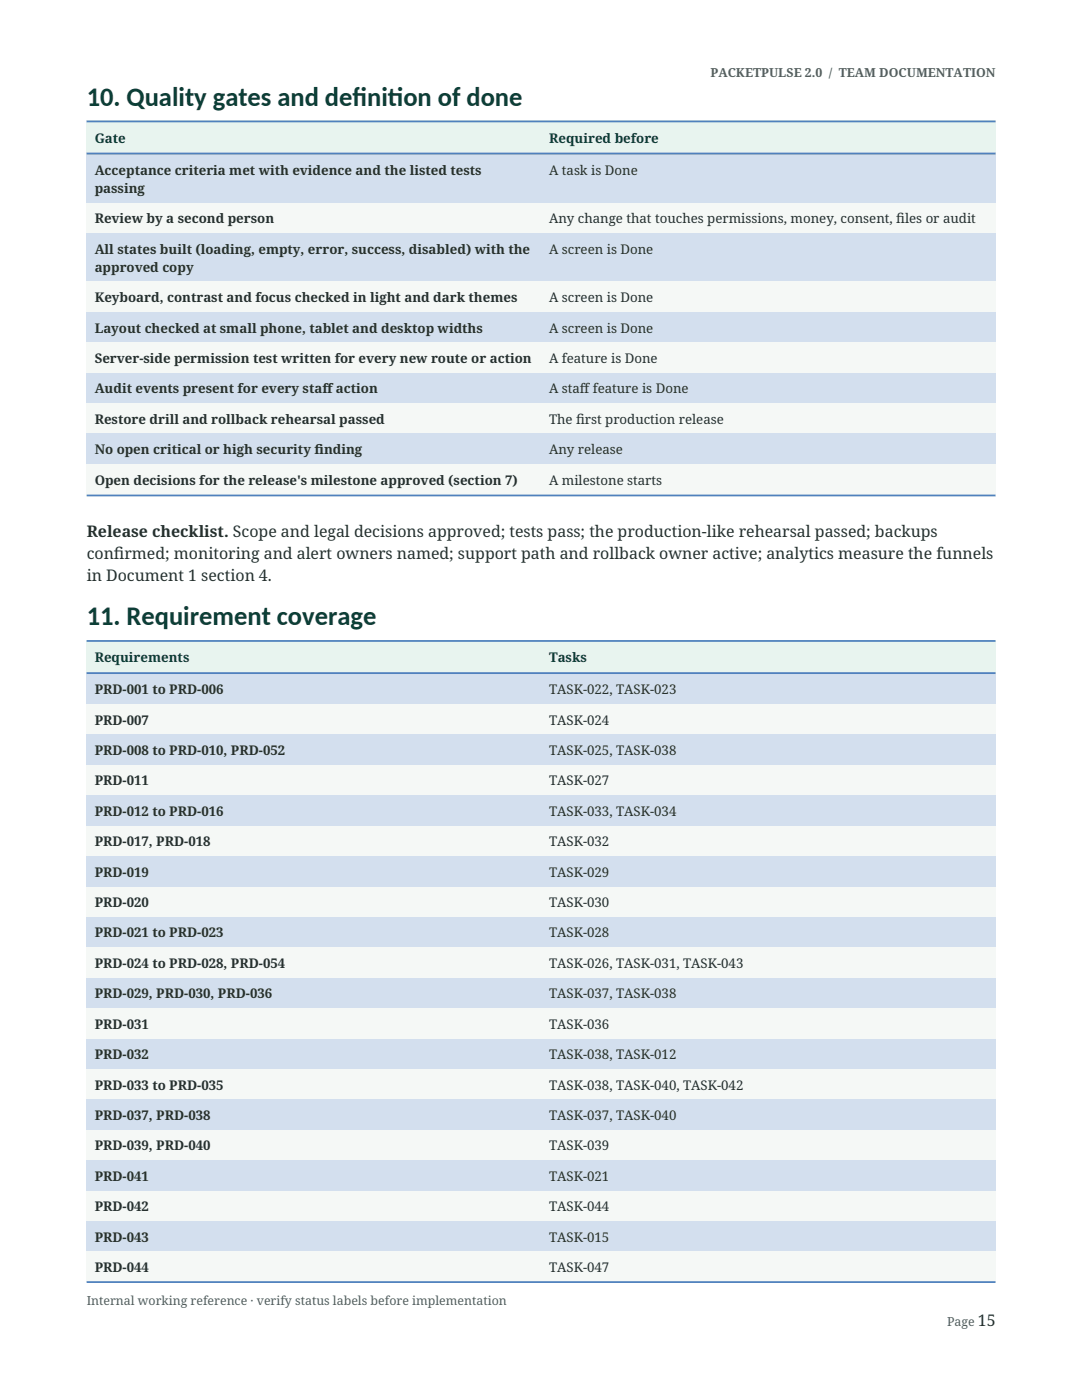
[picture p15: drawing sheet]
<svg xmlns="http://www.w3.org/2000/svg" width="216mm" height="279mm" viewBox="0 0 216 279" stroke-linecap="round" stroke-linejoin="round" font-family="sans-serif">
<defs><g id="words">
<g font-size="5.3" fill="#0c3f37">
<text x="17.3" y="21.1">10. Quality gates and def</text>
<text x="70.3" y="21.1">init</text>
<text x="77.4" y="21.1">ion of done</text>
<text x="17.3" y="124.8">11. Requirement coverage</text>
</g>
<g font-size="3.2" fill="#26302d">
<text x="17.3" y="107.1">Release checklist. Scope and legal decisions approved; tests pass; the production-like rehearsal passed; backups</text>
<text x="17.3" y="111.5">conf</text>
<text x="22.7" y="111.5">irmed; monitoring and alert owners named; support path and rollback owner active; analytics measure the funnels</text>
<text x="17.3" y="115.9">in Document 1 section 4.</text>
<text x="195.1" y="264.6">15</text>
</g>
<g font-size="2.6" fill="#0c3f37">
<text x="18.9" y="28.5">Gate</text>
<text x="109.6" y="28.5">Required before</text>
<text x="18.9" y="132.1">Requirements</text>
<text x="109.6" y="132.1">Tasks</text>
</g>
<g font-size="2.6" fill="#26302d">
<text x="18.9" y="34.9">Acceptance criteria met with evidence and the listed tests</text>
<text x="109.6" y="34.9">A task is Done</text>
<text x="18.9" y="38.5">passing</text>
<text x="18.9" y="44.6">Review by a second person</text>
<text x="109.6" y="44.6">Any change that touches permissions, money, consent, f</text>
<text x="178.9" y="44.6">iles or audit</text>
<text x="18.9" y="50.6">All states built (loading, empty, error, success, disabled) with the</text>
<text x="109.6" y="50.6">A screen is Done</text>
<text x="18.9" y="54.2">approved copy</text>
<text x="18.9" y="60.3">Keyboard, contrast and focus checked in light and dark themes</text>
<text x="109.6" y="60.3">A screen is Done</text>
<text x="18.9" y="66.4">Layout checked at small phone, tablet and desktop widths</text>
<text x="109.6" y="66.4">A screen is Done</text>
<text x="18.9" y="72.4">Server-side permission test written for every new route or action</text>
<text x="109.6" y="72.4">A feature is Done</text>
<text x="18.9" y="78.5">Audit events present for every staf</text>
<text x="64.3" y="78.5">f action</text>
<text x="109.6" y="78.5">A staf</text>
<text x="115.7" y="78.5">f feature is Done</text>
<text x="18.9" y="84.6">Restore drill and rollback rehearsal passed</text>
<text x="109.6" y="84.6">The f</text>
<text x="115" y="84.6">irst production release</text>
<text x="18.9" y="90.6">No open critical or high security f</text>
<text x="62.8" y="90.6">inding</text>
<text x="109.6" y="90.6">Any release</text>
<text x="18.9" y="96.7">Open decisions for the release's milestone approved (section 7)</text>
<text x="109.6" y="96.7">A milestone starts</text>
<text x="18.9" y="138.6">PRD-001 to PRD-006</text>
<text x="109.6" y="138.6">TASK-022, TASK-023</text>
<text x="18.9" y="144.6">PRD-007</text>
<text x="109.6" y="144.6">TASK-024</text>
<text x="18.9" y="150.7">PRD-008 to PRD-010, PRD-052</text>
<text x="109.6" y="150.7">TASK-025, TASK-038</text>
<text x="18.9" y="156.8">PRD-011</text>
<text x="109.6" y="156.8">TASK-027</text>
<text x="18.9" y="162.8">PRD-012 to PRD-016</text>
<text x="109.6" y="162.8">TASK-033, TASK-034</text>
<text x="18.9" y="168.9">PRD-017, PRD-018</text>
<text x="109.6" y="168.9">TASK-032</text>
<text x="18.9" y="175">PRD-019</text>
<text x="109.6" y="175">TASK-029</text>
<text x="18.9" y="181">PRD-020</text>
<text x="109.6" y="181">TASK-030</text>
<text x="18.9" y="187.1">PRD-021 to PRD-023</text>
<text x="109.6" y="187.1">TASK-028</text>
<text x="18.9" y="193.2">PRD-024 to PRD-028, PRD-054</text>
<text x="109.6" y="193.2">TASK-026, TASK-031, TASK-043</text>
<text x="18.9" y="199.2">PRD-029, PRD-030, PRD-036</text>
<text x="109.6" y="199.2">TASK-037, TASK-038</text>
<text x="18.9" y="205.3">PRD-031</text>
<text x="109.6" y="205.3">TASK-036</text>
<text x="18.9" y="211.4">PRD-032</text>
<text x="109.6" y="211.4">TASK-038, TASK-012</text>
<text x="18.9" y="217.4">PRD-033 to PRD-035</text>
<text x="109.6" y="217.4">TASK-038, TASK-040, TASK-042</text>
<text x="18.9" y="223.5">PRD-037, PRD-038</text>
<text x="109.6" y="223.5">TASK-037, TASK-040</text>
<text x="18.9" y="229.6">PRD-039, PRD-040</text>
<text x="109.6" y="229.6">TASK-039</text>
<text x="18.9" y="235.6">PRD-041</text>
<text x="109.6" y="235.6">TASK-021</text>
<text x="18.9" y="241.7">PRD-042</text>
<text x="109.6" y="241.7">TASK-044</text>
<text x="18.9" y="247.8">PRD-043</text>
<text x="109.6" y="247.8">TASK-015</text>
<text x="18.9" y="253.8">PRD-044</text>
<text x="109.6" y="253.8">TASK-047</text>
</g>
<g font-size="2.5" fill="#52615b">
<text x="141.8" y="15.3">PACKETPULSE 2.0 / TEAM DOCUMENTATION</text>
<text x="17.3" y="260.5">Internal working reference · verify status labels before implementation</text>
<text x="189" y="264.6">Page</text>
</g>
</g></defs>
<g fill="#e8f4ef">
<path d="M17.3 24.1h90.6v6.4h-90.6z" fill-rule="evenodd"/>
<path d="M107.9 24.1h90.7v6.4h-90.7z" fill-rule="evenodd"/>
</g>
<g fill="#d3dfee">
<path d="M17.3 30.5h90.6v10h-90.6z" fill-rule="evenodd"/>
<path d="M107.9 30.5h90.7v10h-90.7z" fill-rule="evenodd"/>
</g>
<g fill="#f5f8f6">
<path d="M17.3 40.5h90.6v6h-90.6z" fill-rule="evenodd"/>
<path d="M107.9 40.5h90.7v6h-90.7z" fill-rule="evenodd"/>
</g>
<g fill="#d3dfee">
<path d="M17.3 46.6h90.6v9.6h-90.6z" fill-rule="evenodd"/>
<path d="M107.9 46.6h90.7v9.6h-90.7z" fill-rule="evenodd"/>
</g>
<g fill="#f5f8f6">
<path d="M17.3 56.2h90.6v6.1h-90.6z" fill-rule="evenodd"/>
<path d="M107.9 56.2h90.7v6.1h-90.7z" fill-rule="evenodd"/>
</g>
<g fill="#d3dfee">
<path d="M17.3 62.3h90.6v6.1h-90.6z" fill-rule="evenodd"/>
<path d="M107.9 62.3h90.7v6.1h-90.7z" fill-rule="evenodd"/>
</g>
<g fill="#f5f8f6">
<path d="M17.3 68.4h90.6v6h-90.6z" fill-rule="evenodd"/>
<path d="M107.9 68.4h90.7v6h-90.7z" fill-rule="evenodd"/>
</g>
<g fill="#d3dfee">
<path d="M17.3 74.4h90.6v6.1h-90.6z" fill-rule="evenodd"/>
<path d="M107.9 74.4h90.7v6.1h-90.7z" fill-rule="evenodd"/>
</g>
<g fill="#f5f8f6">
<path d="M17.3 80.5h90.6v6.1h-90.6z" fill-rule="evenodd"/>
<path d="M107.9 80.5h90.7v6.1h-90.7z" fill-rule="evenodd"/>
</g>
<g fill="#d3dfee">
<path d="M17.3 86.6h90.6v6h-90.6z" fill-rule="evenodd"/>
<path d="M107.9 86.6h90.7v6h-90.7z" fill-rule="evenodd"/>
</g>
<g fill="#f5f8f6">
<path d="M17.3 92.6h90.6v6.1h-90.6z" fill-rule="evenodd"/>
<path d="M107.9 92.6h90.7v6.1h-90.7z" fill-rule="evenodd"/>
</g>
<g fill="#e8f4ef">
<path d="M17.3 127.7h90.6v6.4h-90.6z" fill-rule="evenodd"/>
<path d="M107.9 127.7h90.7v6.4h-90.7z" fill-rule="evenodd"/>
</g>
<g fill="#d3dfee">
<path d="M17.3 134.2h90.6v6.4h-90.6z" fill-rule="evenodd"/>
<path d="M107.9 134.2h90.7v6.4h-90.7z" fill-rule="evenodd"/>
</g>
<g fill="#f5f8f6">
<path d="M17.3 140.6h90.6v6h-90.6z" fill-rule="evenodd"/>
<path d="M107.9 140.6h90.7v6h-90.7z" fill-rule="evenodd"/>
</g>
<g fill="#d3dfee">
<path d="M17.3 146.6h90.6v6.1h-90.6z" fill-rule="evenodd"/>
<path d="M107.9 146.6h90.7v6.1h-90.7z" fill-rule="evenodd"/>
</g>
<g fill="#f5f8f6">
<path d="M17.3 152.7h90.6v6.1h-90.6z" fill-rule="evenodd"/>
<path d="M107.9 152.7h90.7v6.1h-90.7z" fill-rule="evenodd"/>
</g>
<g fill="#d3dfee">
<path d="M17.3 158.8h90.6v6h-90.6z" fill-rule="evenodd"/>
<path d="M107.9 158.8h90.7v6h-90.7z" fill-rule="evenodd"/>
</g>
<g fill="#f5f8f6">
<path d="M17.3 164.9h90.6v6h-90.6z" fill-rule="evenodd"/>
<path d="M107.9 164.9h90.7v6h-90.7z" fill-rule="evenodd"/>
</g>
<g fill="#d3dfee">
<path d="M17.3 170.9h90.6v6.1h-90.6z" fill-rule="evenodd"/>
<path d="M107.9 170.9h90.7v6.1h-90.7z" fill-rule="evenodd"/>
</g>
<g fill="#f5f8f6">
<path d="M17.3 177h90.6v6h-90.6z" fill-rule="evenodd"/>
<path d="M107.9 177h90.7v6h-90.7z" fill-rule="evenodd"/>
</g>
<g fill="#d3dfee">
<path d="M17.3 183.1h90.6v6h-90.6z" fill-rule="evenodd"/>
<path d="M107.9 183.1h90.7v6h-90.7z" fill-rule="evenodd"/>
</g>
<g fill="#f5f8f6">
<path d="M17.3 189.1h90.6v6.1h-90.6z" fill-rule="evenodd"/>
<path d="M107.9 189.1h90.7v6.1h-90.7z" fill-rule="evenodd"/>
</g>
<g fill="#d3dfee">
<path d="M17.3 195.2h90.6v6h-90.6z" fill-rule="evenodd"/>
<path d="M107.9 195.2h90.7v6h-90.7z" fill-rule="evenodd"/>
</g>
<g fill="#f5f8f6">
<path d="M17.3 201.3h90.6v6h-90.6z" fill-rule="evenodd"/>
<path d="M107.9 201.3h90.7v6h-90.7z" fill-rule="evenodd"/>
</g>
<g fill="#d3dfee">
<path d="M17.3 207.3h90.6v6.1h-90.6z" fill-rule="evenodd"/>
<path d="M107.9 207.3h90.7v6.1h-90.7z" fill-rule="evenodd"/>
</g>
<g fill="#f5f8f6">
<path d="M17.3 213.4h90.6v6h-90.6z" fill-rule="evenodd"/>
<path d="M107.9 213.4h90.7v6h-90.7z" fill-rule="evenodd"/>
</g>
<g fill="#d3dfee">
<path d="M17.3 219.5h90.6v6h-90.6z" fill-rule="evenodd"/>
<path d="M107.9 219.5h90.7v6h-90.7z" fill-rule="evenodd"/>
</g>
<g fill="#f5f8f6">
<path d="M17.3 225.5h90.6v6.1h-90.6z" fill-rule="evenodd"/>
<path d="M107.9 225.5h90.7v6.1h-90.7z" fill-rule="evenodd"/>
</g>
<g fill="#d3dfee">
<path d="M17.3 231.6h90.6v6h-90.6z" fill-rule="evenodd"/>
<path d="M107.9 231.6h90.7v6h-90.7z" fill-rule="evenodd"/>
</g>
<g fill="#f5f8f6">
<path d="M17.3 237.7h90.6v6h-90.6z" fill-rule="evenodd"/>
<path d="M107.9 237.7h90.7v6h-90.7z" fill-rule="evenodd"/>
</g>
<g fill="#d3dfee">
<path d="M17.3 243.7h90.6v6.1h-90.6z" fill-rule="evenodd"/>
<path d="M107.9 243.7h90.7v6.1h-90.7z" fill-rule="evenodd"/>
</g>
<g fill="#f5f8f6">
<path d="M17.3 249.8h90.6v6.1h-90.6z" fill-rule="evenodd"/>
<path d="M107.9 249.8h90.7v6.1h-90.7z" fill-rule="evenodd"/>
</g>
<g fill="#e8f4ef">
<path d="M17.3 24.1h90.6v6.4h-90.6z" fill-rule="evenodd"/>
<path d="M107.9 24.1h90.7v6.4h-90.7z" fill-rule="evenodd"/>
</g>
<g fill="#d3dfee">
<path d="M17.3 30.5h90.6v10h-90.6z" fill-rule="evenodd"/>
<path d="M107.9 30.5h90.7v10h-90.7z" fill-rule="evenodd"/>
</g>
<g fill="#f5f8f6">
<path d="M17.3 40.5h90.6v6h-90.6z" fill-rule="evenodd"/>
<path d="M107.9 40.5h90.7v6h-90.7z" fill-rule="evenodd"/>
</g>
<g fill="#d3dfee">
<path d="M17.3 46.6h90.6v9.6h-90.6z" fill-rule="evenodd"/>
<path d="M107.9 46.6h90.7v9.6h-90.7z" fill-rule="evenodd"/>
</g>
<g fill="#f5f8f6">
<path d="M17.3 56.2h90.6v6.1h-90.6z" fill-rule="evenodd"/>
<path d="M107.9 56.2h90.7v6.1h-90.7z" fill-rule="evenodd"/>
</g>
<g fill="#d3dfee">
<path d="M17.3 62.3h90.6v6.1h-90.6z" fill-rule="evenodd"/>
<path d="M107.9 62.3h90.7v6.1h-90.7z" fill-rule="evenodd"/>
</g>
<g fill="#f5f8f6">
<path d="M17.3 68.4h90.6v6h-90.6z" fill-rule="evenodd"/>
<path d="M107.9 68.4h90.7v6h-90.7z" fill-rule="evenodd"/>
</g>
<g fill="#d3dfee">
<path d="M17.3 74.4h90.6v6.1h-90.6z" fill-rule="evenodd"/>
<path d="M107.9 74.4h90.7v6.1h-90.7z" fill-rule="evenodd"/>
</g>
<g fill="#f5f8f6">
<path d="M17.3 80.5h90.6v6.1h-90.6z" fill-rule="evenodd"/>
<path d="M107.9 80.5h90.7v6.1h-90.7z" fill-rule="evenodd"/>
</g>
<g fill="#d3dfee">
<path d="M17.3 86.6h90.6v6h-90.6z" fill-rule="evenodd"/>
<path d="M107.9 86.6h90.7v6h-90.7z" fill-rule="evenodd"/>
</g>
<g fill="#f5f8f6">
<path d="M17.3 92.6h90.6v6.1h-90.6z" fill-rule="evenodd"/>
<path d="M107.9 92.6h90.7v6.1h-90.7z" fill-rule="evenodd"/>
</g>
<g fill="#e8f4ef">
<path d="M17.3 127.7h90.6v6.4h-90.6z" fill-rule="evenodd"/>
<path d="M107.9 127.7h90.7v6.4h-90.7z" fill-rule="evenodd"/>
</g>
<g fill="#d3dfee">
<path d="M17.3 134.2h90.6v6.4h-90.6z" fill-rule="evenodd"/>
<path d="M107.9 134.2h90.7v6.4h-90.7z" fill-rule="evenodd"/>
</g>
<g fill="#f5f8f6">
<path d="M17.3 140.6h90.6v6h-90.6z" fill-rule="evenodd"/>
<path d="M107.9 140.6h90.7v6h-90.7z" fill-rule="evenodd"/>
</g>
<g fill="#d3dfee">
<path d="M17.3 146.6h90.6v6.1h-90.6z" fill-rule="evenodd"/>
<path d="M107.9 146.6h90.7v6.1h-90.7z" fill-rule="evenodd"/>
</g>
<g fill="#f5f8f6">
<path d="M17.3 152.7h90.6v6.1h-90.6z" fill-rule="evenodd"/>
<path d="M107.9 152.7h90.7v6.1h-90.7z" fill-rule="evenodd"/>
</g>
<g fill="#d3dfee">
<path d="M17.3 158.8h90.6v6h-90.6z" fill-rule="evenodd"/>
<path d="M107.9 158.8h90.7v6h-90.7z" fill-rule="evenodd"/>
</g>
<g fill="#f5f8f6">
<path d="M17.3 164.9h90.6v6h-90.6z" fill-rule="evenodd"/>
<path d="M107.9 164.9h90.7v6h-90.7z" fill-rule="evenodd"/>
</g>
<g fill="#d3dfee">
<path d="M17.3 170.9h90.6v6.1h-90.6z" fill-rule="evenodd"/>
<path d="M107.9 170.9h90.7v6.1h-90.7z" fill-rule="evenodd"/>
</g>
<g fill="#f5f8f6">
<path d="M17.3 177h90.6v6h-90.6z" fill-rule="evenodd"/>
<path d="M107.9 177h90.7v6h-90.7z" fill-rule="evenodd"/>
</g>
<g fill="#d3dfee">
<path d="M17.3 183.1h90.6v6h-90.6z" fill-rule="evenodd"/>
<path d="M107.9 183.1h90.7v6h-90.7z" fill-rule="evenodd"/>
</g>
<g fill="#f5f8f6">
<path d="M17.3 189.1h90.6v6.1h-90.6z" fill-rule="evenodd"/>
<path d="M107.9 189.1h90.7v6.1h-90.7z" fill-rule="evenodd"/>
</g>
<g fill="#d3dfee">
<path d="M17.3 195.2h90.6v6h-90.6z" fill-rule="evenodd"/>
<path d="M107.9 195.2h90.7v6h-90.7z" fill-rule="evenodd"/>
</g>
<g fill="#f5f8f6">
<path d="M17.3 201.3h90.6v6h-90.6z" fill-rule="evenodd"/>
<path d="M107.9 201.3h90.7v6h-90.7z" fill-rule="evenodd"/>
</g>
<g fill="#d3dfee">
<path d="M17.3 207.3h90.6v6.1h-90.6z" fill-rule="evenodd"/>
<path d="M107.9 207.3h90.7v6.1h-90.7z" fill-rule="evenodd"/>
</g>
<g fill="#f5f8f6">
<path d="M17.3 213.4h90.6v6h-90.6z" fill-rule="evenodd"/>
<path d="M107.9 213.4h90.7v6h-90.7z" fill-rule="evenodd"/>
</g>
<g fill="#d3dfee">
<path d="M17.3 219.5h90.6v6h-90.6z" fill-rule="evenodd"/>
<path d="M107.9 219.5h90.7v6h-90.7z" fill-rule="evenodd"/>
</g>
<g fill="#f5f8f6">
<path d="M17.3 225.5h90.6v6.1h-90.6z" fill-rule="evenodd"/>
<path d="M107.9 225.5h90.7v6.1h-90.7z" fill-rule="evenodd"/>
</g>
<g fill="#d3dfee">
<path d="M17.3 231.6h90.6v6h-90.6z" fill-rule="evenodd"/>
<path d="M107.9 231.6h90.7v6h-90.7z" fill-rule="evenodd"/>
</g>
<g fill="#f5f8f6">
<path d="M17.3 237.7h90.6v6h-90.6z" fill-rule="evenodd"/>
<path d="M107.9 237.7h90.7v6h-90.7z" fill-rule="evenodd"/>
</g>
<g fill="#d3dfee">
<path d="M17.3 243.7h90.6v6.1h-90.6z" fill-rule="evenodd"/>
<path d="M107.9 243.7h90.7v6.1h-90.7z" fill-rule="evenodd"/>
</g>
<g fill="#f5f8f6">
<path d="M17.3 249.8h90.6v6.1h-90.6z" fill-rule="evenodd"/>
<path d="M107.9 249.8h90.7v6.1h-90.7z" fill-rule="evenodd"/>
</g>
<path d="M17.3 24.2h181.3M17.3 30.7h181.3M17.3 98.9h181.3M17.3 127.9h181.3M17.3 134.3h181.3M17.3 255.9h181.3" fill="none" stroke="#4f81bd" stroke-width=".35"/>
<use href="#words"/>
</svg>
